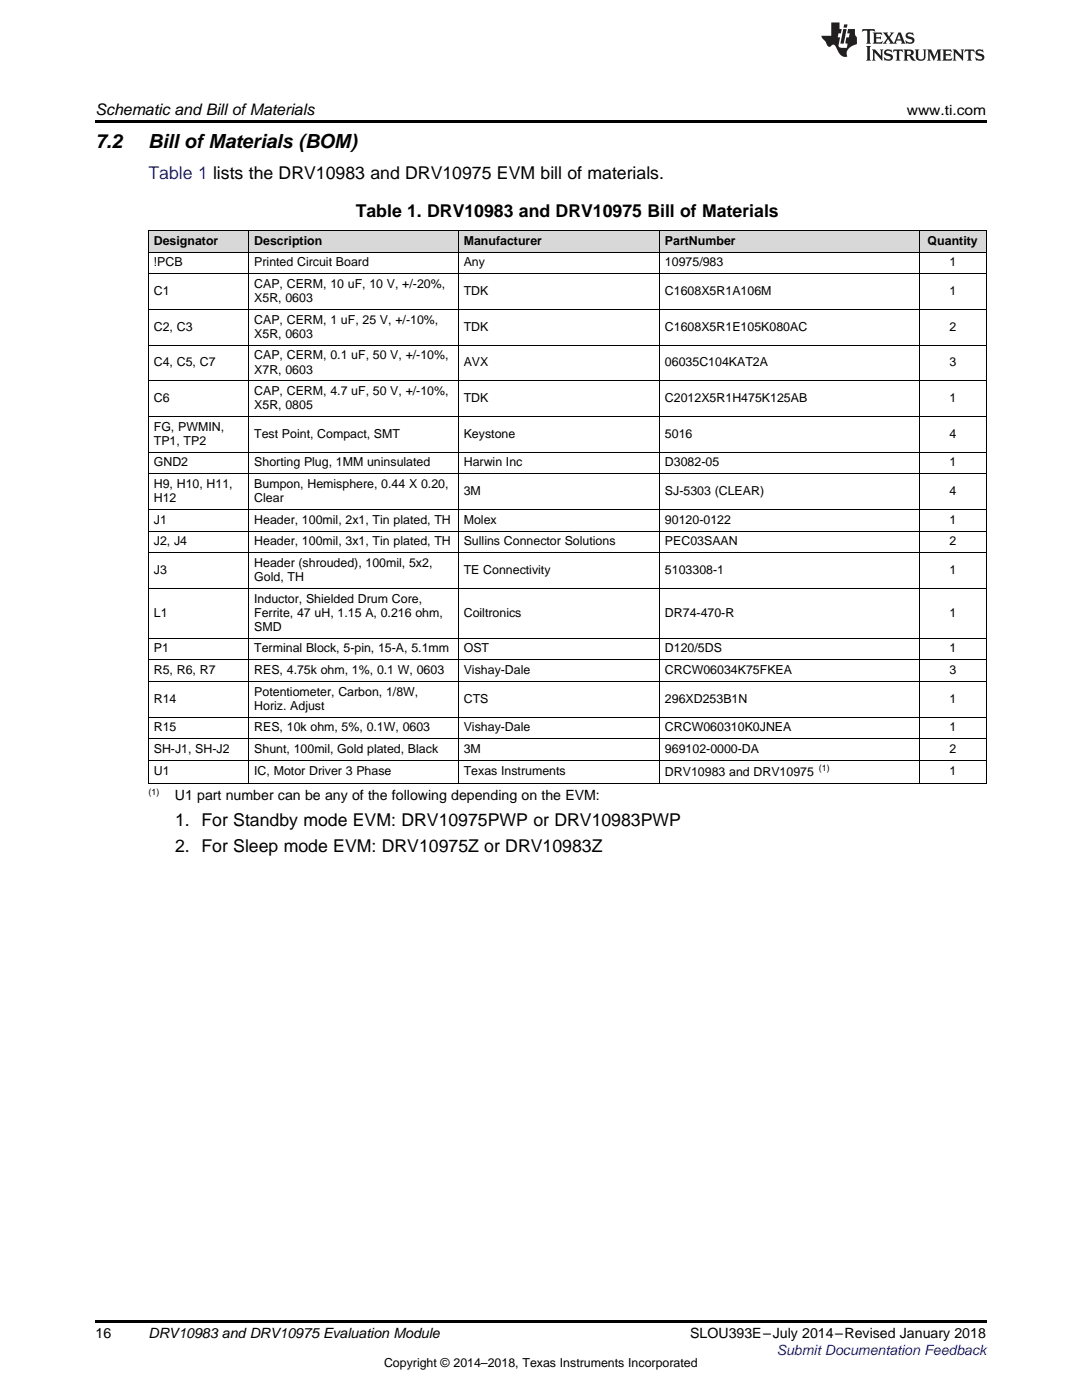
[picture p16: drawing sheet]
<svg xmlns="http://www.w3.org/2000/svg" width="216mm" height="279mm" viewBox="0 0 216 279" stroke-linecap="round" stroke-linejoin="round" font-family="sans-serif">
<defs><g id="words">
<g font-size="3.9">
<text x="19" y="29.6">7.2</text>
<text x="29.6" y="29.6">Bill ofMaterials (BOM)</text>
</g>
<text font-size="3.5" fill="#00f" x="29.6" y="35.6">Table 1 lists the DRV10983 and DRV10975 EVM bill of materials.</text>
<g font-size="3.5">
<text x="71" y="43.4">Table 1. DRV10983 and DRV10975 Bill of Materials</text>
<text x="34.9" y="164.8">1. For Standby mode EVM: DRV10975PWP or DRV10983PWP</text>
<text x="34.9" y="170">2. For Sleep mode EVM: DRV10975Z or DRV10983Z</text>
</g>
<text font-size="3.2" x="19" y="23">Schematic and Bill ofMaterials</text>
<g font-size="2.8">
<text x="180.9" y="23">www.ti.com</text>
<text x="34.9" y="159.7">U1 part number can be any of the following depending on the EVM:</text>
<text x="19" y="267">16</text>
<text x="29.6" y="267.1">DRV10983 and DRV10975 Evaluation Module</text>
<text x="137.7" y="267.1">SLOU393E–July 2014–Revised January 2018</text>
</g>
<text font-size="2.8" fill="#00f" x="155" y="270.4">Submit Documentation Feedback</text>
<g font-size="2.5">
<text x="30.7" y="48.9">Designator</text>
<text x="30.7" y="53.2">!PCB</text>
<text x="50.7" y="48.9">Description</text>
<text x="50.7" y="53.2">Printed Circuit Board</text>
<text x="92.5" y="48.9">Manufacturer</text>
<text x="92.5" y="53.2">Any</text>
<text x="132.7" y="48.9">PartNumber</text>
<text x="132.7" y="53.2">10975/983</text>
<text x="185.1" y="48.9">Quantity</text>
<text x="189.4" y="53.2">1</text>
<text x="30.7" y="58.9">C1</text>
<text x="50.7" y="57.5">CAP, CERM, 10 uF, 10 V, +/-20%,</text>
<text x="92.5" y="58.9">TDK</text>
<text x="132.7" y="58.9">C1608X5R1A106M</text>
<text x="189.4" y="58.9">1</text>
<text x="50.7" y="60.3">X5R, 0603</text>
<text x="50.7" y="64.6">CAP, CERM, 1 uF, 25 V, +/-10%,</text>
<text x="30.7" y="66">C2, C3</text>
<text x="50.7" y="67.4">X5R, 0603</text>
<text x="50.7" y="71.7">CAP, CERM, 0.1 uF, 50 V, +/-10%,</text>
<text x="92.5" y="66">TDK</text>
<text x="132.7" y="66">C1608X5R1E105K080AC</text>
<text x="189.4" y="66">2</text>
<text x="30.7" y="73.1">C4, C5, C7</text>
<text x="50.7" y="74.5">X7R, 0603</text>
<text x="92.5" y="73.1">AVX</text>
<text x="132.7" y="73.1">06035C104KAT2A</text>
<text x="189.4" y="73.1">3</text>
<text x="30.7" y="80.3">C6</text>
<text x="50.7" y="78.8">CAP, CERM, 4.7 uF, 50 V, +/-10%,</text>
<text x="50.7" y="81.7">X5R, 0805</text>
<text x="92.5" y="80.3">TDK</text>
<text x="132.7" y="80.3">C2012X5R1H475K125AB</text>
<text x="189.4" y="80.3">1</text>
<text x="30.7" y="86">FG, PWMIN,</text>
<text x="30.7" y="88.8">TP1, TP2</text>
<text x="50.7" y="87.4">Test Point, Compact, SMT</text>
<text x="92.5" y="87.4">Keystone</text>
<text x="132.7" y="87.4">5016</text>
<text x="189.4" y="87.4">4</text>
<text x="30.7" y="93.1">GND2</text>
<text x="50.7" y="93.1">Shorting Plug, 1MM uninsulated</text>
<text x="92.5" y="93.1">Harwin Inc</text>
<text x="132.7" y="93.1">D3082-05</text>
<text x="189.4" y="93.1">1</text>
<text x="30.7" y="97.4">H9, H10, H11,</text>
<text x="30.7" y="100.2">H12</text>
<text x="50.7" y="97.4">Bumpon, Hemisphere, 0.44 X 0.20,</text>
<text x="50.7" y="100.2">Clear</text>
<text x="92.5" y="98.8">3M</text>
<text x="132.7" y="98.8">SJ-5303 (CLEAR)</text>
<text x="189.4" y="98.8">4</text>
<text x="30.7" y="104.5">J1</text>
<text x="50.7" y="104.5">Header, 100mil, 2x1, Tin plated, TH</text>
<text x="92.5" y="104.5">Molex</text>
<text x="132.7" y="104.5">90120-0122</text>
<text x="189.4" y="104.5">1</text>
<text x="30.7" y="108.8">J2, J4</text>
<text x="50.7" y="108.8">Header, 100mil, 3x1, Tin plated, TH</text>
<text x="50.7" y="113.1">Header (shrouded), 100mil, 5x2,</text>
<text x="92.5" y="108.8">Sullins Connector Solutions</text>
<text x="132.7" y="108.8">PEC03SAAN</text>
<text x="189.4" y="108.8">2</text>
<text x="30.7" y="114.5">J3</text>
<text x="50.7" y="116">Gold, TH</text>
<text x="92.5" y="114.5">TE Connectivity</text>
<text x="132.7" y="114.5">5103308-1</text>
<text x="189.4" y="114.5">1</text>
<text x="30.7" y="123.1">L1</text>
<text x="50.7" y="120.3">Inductor, Shielded Drum Core,</text>
<text x="50.7" y="123.1">Ferrite, 47 uH, 1.15 A, 0.216 ohm,</text>
<text x="50.7" y="125.9">SMD</text>
<text x="92.5" y="123.1">Coiltronics</text>
<text x="132.7" y="123.1">DR74-470-R</text>
<text x="189.4" y="123.1">1</text>
<text x="30.7" y="130.2">P1</text>
<text x="50.7" y="130.2">Terminal Block, 5-pin, 15-A, 5.1mm</text>
<text x="92.5" y="130.2">OST</text>
<text x="132.7" y="130.2">D120/5DS</text>
<text x="189.4" y="130.2">1</text>
<text x="30.7" y="134.5">R5, R6, R7</text>
<text x="50.7" y="134.5">RES, 4.75k ohm, 1%, 0.1 W, 0603</text>
<text x="92.5" y="134.5">Vishay-Dale</text>
<text x="132.7" y="134.5">CRCW06034K75FKEA</text>
<text x="189.4" y="134.5">3</text>
<text x="30.7" y="140.2">R14</text>
<text x="50.7" y="138.8">Potentiometer, Carbon, 1/8W,</text>
<text x="50.7" y="141.6">Horiz. Adjust</text>
<text x="92.5" y="140.2">CTS</text>
<text x="132.7" y="140.2">296XD253B1N</text>
<text x="189.4" y="140.2">1</text>
<text x="30.7" y="145.9">R15</text>
<text x="50.7" y="145.9">RES, 10k ohm, 5%, 0.1W, 0603</text>
<text x="92.5" y="145.9">Vishay-Dale</text>
<text x="132.7" y="145.9">CRCW060310K0JNEA</text>
<text x="189.4" y="145.9">1</text>
<text x="30.7" y="150.2">SH-J1, SH-J2</text>
<text x="30.7" y="154.7">U1</text>
<text x="50.7" y="150.2">Shunt, 100mil, Gold plated, Black</text>
<text x="50.7" y="154.7">IC, Motor Driver 3 Phase</text>
<text x="92.5" y="150.2">3M</text>
<text x="92.5" y="154.7">Texas Instruments</text>
<text x="132.7" y="150.2">969102-0000-DA</text>
<text x="132.7" y="154.9">DRV10983 and DRV10975</text>
<text x="189.4" y="150.2">2</text>
<text x="189.4" y="154.7">1</text>
<text x="76.6" y="272.7">Copyright © 2014–2018, Texas Instruments Incorporated</text>
</g>
<g font-size="1.8">
<text x="163.4" y="153.8">(1)</text>
<text x="29.6" y="158.6">(1)</text>
</g>
</g></defs>
<g fill="#d8d8d8">
<path d="M29.6 46.1h20.1v4.3h-20.1z"/>
<path d="M49.7 46.1h41.8v4.3h-41.8z"/>
<path d="M91.5 46.1h40.1v4.3h-40.1z"/>
<path d="M131.6 46.1h51.8v4.3h-51.8z"/>
<path d="M183.4 46.1h13.4v4.3h-13.4z"/>
</g>
<path d="M19 24h177.8v.6h-177.8zM19 263.5h177.8v.6h-177.8z" fill="#000"/>
<g fill="none" stroke="#000" stroke-width=".2">
<path d="M29.6 54.6h167.2M29.6 50.3h167.2M29.6 46h167.2M29.7 46.1v110.3M49.6 46.1v110.3M91.4 46.1v110.3M131.6 46.1v110.3M183.4 46.1v110.3M196.8 46.1v110.3M29.6 76h167.2M29.6 68.9h167.2M29.6 61.8h167.2"/>
<path d="M29.6 94.6h167.2M29.6 90.3h167.2M29.6 83.1h167.2M29.6 117.4h167.2M29.6 110.3h167.2M29.6 106h167.2M29.6 101.7h167.2M29.6 136h167.2M29.6 131.7h167.2M29.6 127.4h167.2M29.6 156.4h167.2M29.6 151.7h167.2"/>
<path d="M29.6 147.4h167.2M29.6 143.1h167.2"/>
</g>
<g fill="#231f20">
<path d="M172.1 5.8l-.1 .6 .5-.3h.5v.2v2.1l-.2 .3h1l-.2-.3v-2.1v-.2h.6l.4 .3-.1-.6zM174.1 6.5l.3 .4v1.5l-.3 .3h1.9l.1-.5a1.04 1.04 0 0 1-1.3 .1v-.6h.6l.4 .2v-.7l-.4 .2h-.6l.1-.6h.7l.4 .2-.1-.5zM176.1 6.5l.9 1.1-.9 1.1h.8l-.1-.2 .4-.7 .4 .7-.2 .2h1.6l-.2-.2 .1-.4h.9l.2 .4-.2 .2h.9l-.2-.3-.8-1.9h-.5l-.9 2.1-.7-1.1 .8-1h-.8l.1 .3-.3 .5-.4-.6 .2-.2zM179.4 6.9l.3 .9h-.7zM180.9 6.6a.63 .63 0 0 0-.2 .7 .63 .63 0 0 0 .6 .4l.6 .2 .1 .2a.75 .75 0 0 1-.7 .4 .75 .75 0 0 1-.6-.5l.1 .7 .2-.1a1.11 1.11 0 0 0 1.5-.5 1.13 1.13 0 0 0-1.3-.9l-.1-.3a1.04 1.04 0 0 1 1.2 .2l-.1-.6-.2 .1-.5-.1zM172.8 9.2l.3 .3v2.2l-.3 .4h1l-.2-.4v-2.2l.2-.3zM174 9.9l.2 .3v1.5l-.2 .4h.7l-.2-.4v-1.3l1.6 1.7v-1.9l.2-.3h-.7l.2 .3v.9l-1.2-1.2zM176.6 10a.62 .62 0 0 0-.2 .7 .62 .62 0 0 0 .6 .4l.6 .2 .1 .2a.76 .76 0 0 1-.7 .4 .76 .76 0 0 1-.6-.5l.1 .7 .1-.1a1.11 1.11 0 0 0 1.6-.6 1.13 1.13 0 0 0-1.3-.8l-.1-.3a1.04 1.04 0 0 1 1.2 .1l-.1-.5-.2 .1-.5-.2zM178.3 9.9l-.1 .6a.61 .61 0 0 1 .7-.3v1.5l-.2 .4h1l-.3-.4v-1.5a.63 .63 0 0 1 .8 .3l-.1-.6zM180.3 9.9l.2 .3v1.5l-.2 .4h.9l-.2-.2v-.7l.6 .2a.76 .76 0 0 0 1.1 .6l-1-.9a.58 .58 0 0 0 .6-.6 .58 .58 0 0 0-.5-.6zM181 10.2l.1-.1a.45 .45 0 0 1 .6 .1 .45 .45 0 0 1 .1 .5l-.8 .2zM182.5 9.9l.2 .2a2.17 2.17 0 0 0 .4 1.9 .99 .99 0 0 0 1.6-.7v-1.1l.2-.3h-.8l.2 .2a1.92 1.92 0 0 1-.2 1.7 .6 .6 0 0 1-.9-.5v-1.1l.2-.3zM185 9.9l.2 .3v1.5l-.2 .4h.7l-.2-.4v-1.4l.8 1.8 .8-1.8v1.4l-.2 .4h1l-.3-.4v-1.5l.3-.3h-.8l-.7 1.4-.6-1.4zM188 9.9l.2 .3v1.5l-.2 .4h1.8l.2-.6a1.04 1.04 0 0 1-1.3 .2v-.6h.6l.4 .1v-.6l-.4 .2h-.6l.1-.6h.7l.4 .2-.1-.5zM190.1 9.9l.2 .3v1.5l-.2 .4h.7l-.2-.4v-1.3l1.6 1.7v-1.9l.2-.3h-.7l.2 .3v.9l-1.1-1.2zM192.6 9.9l-.1 .6a.61 .61 0 0 1 .7-.3v1.5l-.2 .4h.9l-.2-.4v-1.5a.63 .63 0 0 1 .8 .3l-.2-.6zM194.9 10a.62 .62 0 0 0-.2 .7 .62 .62 0 0 0 .6 .4l.5 .2 .2 .2a.76 .76 0 0 1-.7 .4 .76 .76 0 0 1-.7-.5l.2 .7 .1-.1a1.11 1.11 0 0 0 1.5-.6 1.13 1.13 0 0 0-1.2-.8l-.1-.3a1.04 1.04 0 0 1 1.2 .1l-.2-.5-.2 .1-.5-.2z"/>
<path d="M165.9 4.5v2.6h-2l.1 .4 .8 .9a.91 .91 0 0 0 .9 .9 .56 .56 0 0 1 .5-.4 .56 .56 0 0 1 .5 .3l.4 .8a1.53 1.53 0 0 0 2 1.3 1.54 1.54 0 0 1 1-2.1l.9-.4-.1-1.4a1.52 1.52 0 0 1-.3-1.6h-1.4l-.2 .9h.5l-.1 .8h-.5l-.2 .9v.2l.4 .1-.1 .9a1.93 1.93 0 0 1-1.7-.3l.3-1.8h-.4l.1-.8h.5l.2-.9h-.5v-1.3zM168.3 5.8l-.6 2.9h.7l.5-2.9zM168.4 4.9l-.1 .6h.7l.1-.6z"/>
</g>
<use href="#words"/>
</svg>
